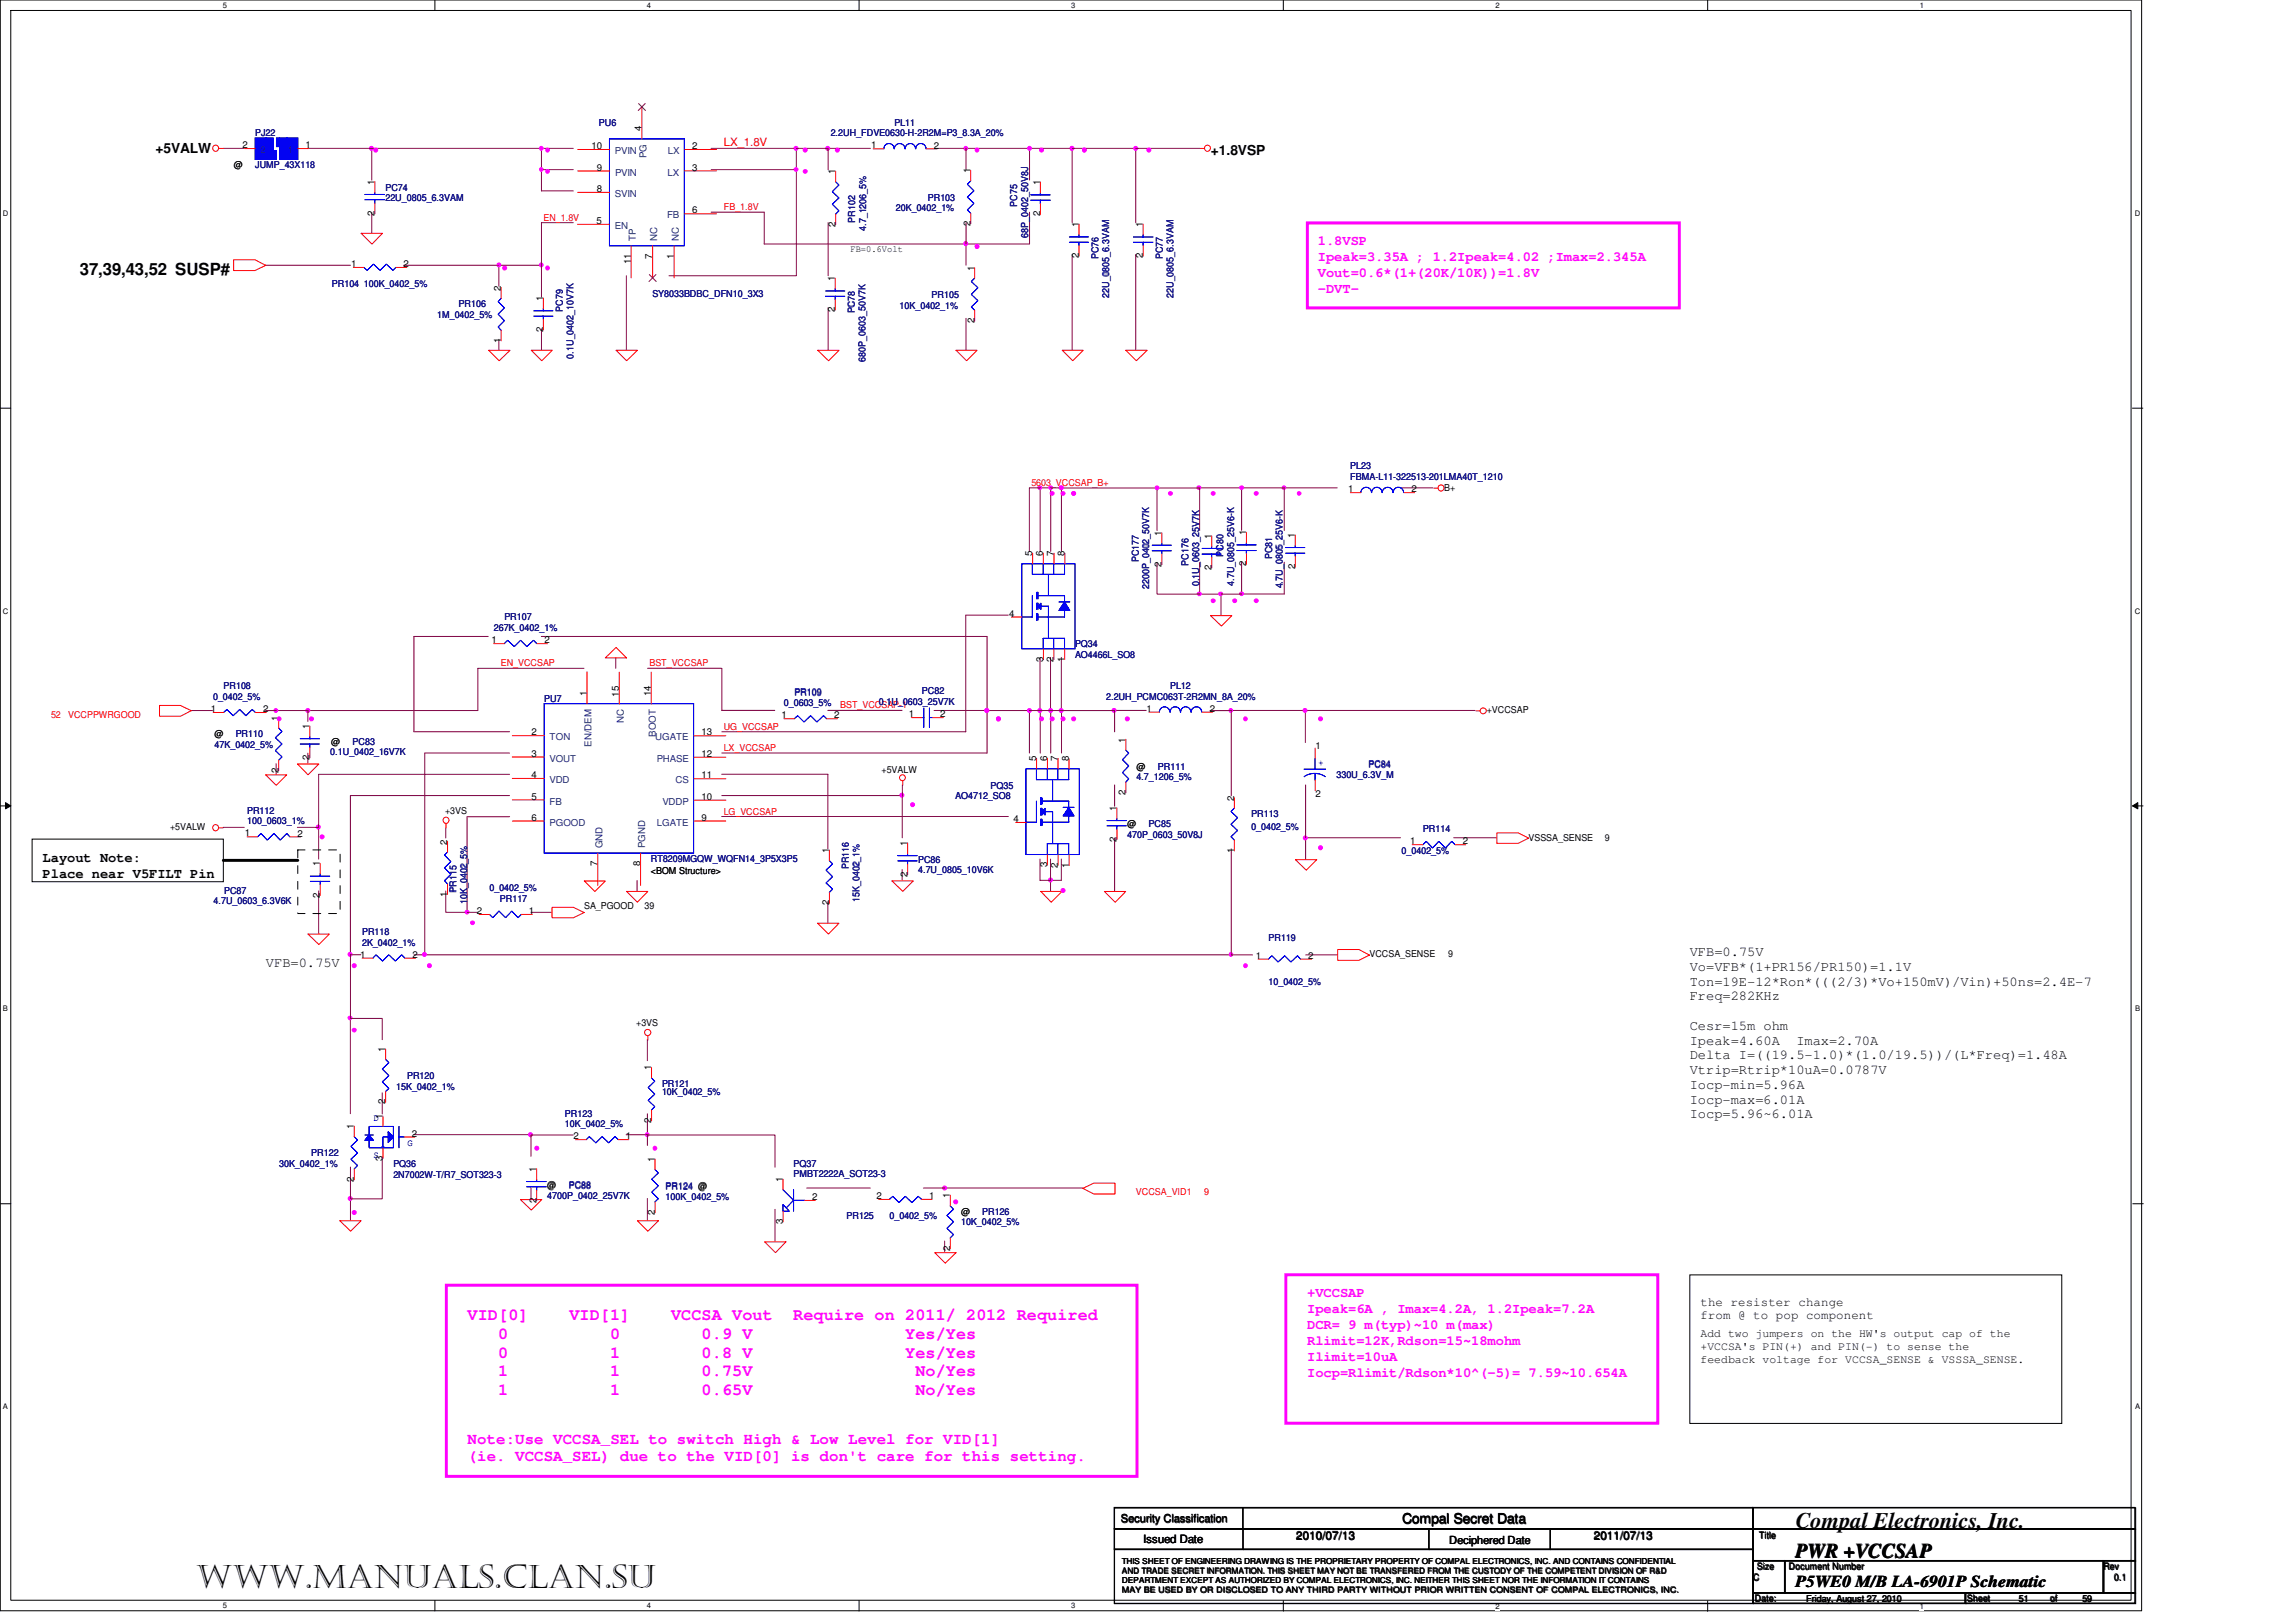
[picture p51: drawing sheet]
<svg xmlns="http://www.w3.org/2000/svg" width="297mm" height="210mm" viewBox="0 0 297 210" stroke-linecap="round" stroke-linejoin="round" font-family="sans-serif">
<defs><g id="words">
<text font-size="4.2" x="25.4" y="205.5">www.manuals.clan.su</text>
<text font-size="2.9" x="232.3" y="197.8">Compal Electronics, Inc.</text>
<text font-size="2.6" x="232.2" y="201.5">PWR +VCCSAP</text>
<g font-size="2.2">
<text x="10.3" y="35.5">37,39,43,52 SUSP#</text>
<text x="232.2" y="205.4">P5WE0 M/B LA-6901P Schematic</text>
</g>
<g font-size="2.2" fill="#f0f">
<text x="60.5" y="170.9">VID[0]</text>
<text x="64.4" y="173.3">0</text>
<text x="73.7" y="170.9">VID[1]</text>
<text x="78.9" y="173.3">0</text>
<text x="86.8" y="170.9">VCCSA Vout</text>
<text x="90.8" y="173.3">0.9 V</text>
<text x="102.6" y="170.9">Require on 2011/ 2012 Required</text>
<text x="117.1" y="173.3">Yes/Yes</text>
<text x="64.4" y="175.7">0</text>
<text x="64.4" y="178.1">1</text>
<text x="78.9" y="175.7">1</text>
<text x="78.9" y="178.1">1</text>
<text x="90.8" y="175.7">0.8 V</text>
<text x="90.8" y="178.1">0.75V</text>
<text x="117.1" y="175.7">Yes/Yes</text>
<text x="118.4" y="178.1">No/Yes</text>
<text x="64.4" y="180.5">1</text>
<text x="78.9" y="180.5">1</text>
<text x="90.8" y="180.5">0.65V</text>
<text x="118.4" y="180.5">No/Yes</text>
</g>
<g font-size="2" fill="#f0f">
<text x="60.5" y="186.8">Note:Use VCCSA_SEL to switch High &amp; Low Level for VID[1]</text>
<text x="60.5" y="189.1">(ie. VCCSA_SEL) due to the VID[0] is don't care for this setting.</text>
</g>
<g font-size="1.8">
<text x="20.1" y="19.8">+5VALW</text>
<text x="156.6" y="20.1">+1.8VSP</text>
<text x="5.5" y="111.5">Layout Note:</text>
<text x="5.5" y="113.6">Place near V5FILT Pin</text>
<text x="34.4" y="125.1">VFB=0.75V</text>
<text x="218.6" y="123.7">VFB=0.75V</text>
<text x="218.6" y="125.6">Vo=VFB*(1+PR156/PR150)=1.1V</text>
<text x="218.6" y="127.6">Ton=19E-12*Ron*(((2/3)*Vo+150mV)/Vin)+50ns=2.4E-7</text>
<text x="218.6" y="129.5">Freq=282KHz</text>
<text x="218.6" y="133.3">Cesr=15m ohm</text>
<text x="218.6" y="135.2">Ipeak=4.60A</text>
<text x="218.6" y="137.1">Delta I=((19.5-1.0)*(1.0/19.5))/(L*Freq)=1.48A</text>
<text x="232.4" y="135.2">Imax=2.70A</text>
<text x="218.6" y="139">Vtrip=Rtrip*10uA=0.0787V</text>
<text x="218.6" y="140.9">Iocp-min=5.96A</text>
<text x="218.6" y="142.8">Iocp-max=6.01A</text>
<text x="218.6" y="144.7">Iocp=5.96~6.01A</text>
<text x="181.4" y="197.1">Compal Secret Data</text>
</g>
<g font-size="1.8" fill="#f0f">
<text x="170.5" y="31.7">1.8VSP</text>
<text x="170.5" y="33.8">Ipeak=3.35A ; 1.2Ipeak=4.02 ;Imax=2.345A</text>
<text x="170.5" y="35.9">Vout=0.6*(1+(20K/10K))=1.8V</text>
<text x="170.5" y="38">-DVT-</text>
<text x="169.1" y="167.8">+VCCSAP</text>
<text x="169.1" y="169.9">Ipeak=6A , Imax=4.2A, 1.2Ipeak=7.2A</text>
<text x="169.1" y="172">DCR= 9 m(typ)~10 m(max)</text>
<text x="169.1" y="174.1">Rlimit=12K,Rdson=15~18mohm</text>
<text x="169.1" y="176.2">Ilimit=10uA</text>
<text x="169.1" y="178.2">Iocp=Rlimit/Rdson*10^(-5)= 7.59~10.654A</text>
</g>
<g font-size="1.6">
<text x="220" y="169">the resister change</text>
<text x="220" y="170.7">from @ to pop component</text>
</g>
<text font-size="1.5" fill="#f00" x="93.7" y="18.9">LX_1.8V</text>
<g font-size="1.5">
<text x="220" y="173.1">Add two jumpers on the HW's output cap of the</text>
<text x="220" y="174.7">+VCCSA's PIN(+) and PIN(-) to sense the</text>
<text x="220" y="176.4">feedback voltage for VCCSA_SENSE &amp; VSSSA_SENSE.</text>
<text x="147.9" y="199.6">Issued Date</text>
<text x="167.7" y="199.2">2010/07/13</text>
<text x="206.2" y="199.2">2011/07/13</text>
</g>
<g font-size="1.4">
<text x="145" y="197">Security Classification</text>
<text x="187.5" y="199.8">Deciphered Date</text>
</g>
<g font-size="1.2" fill="#000080">
<text x="33" y="17.6">PJ22</text>
<text x="77.5" y="16.4">PU6</text>
<text x="107.5" y="17.6">2.2UH_FDVE0630-H-2R2M=P3_8.3A_20%</text>
<text x="115.7" y="16.3">PL11</text>
<text x="33" y="21.8">JUMP_43X118</text>
<text x="49.9" y="24.7">PC74</text>
<text x="49.9" y="26.1">22U_0805_6.3VAM</text>
<text x="110.6" y="28.8" transform="rotate(-90 110.6 28.8)">PR102</text>
<text x="112" y="29.9" transform="rotate(-90 112 29.9)">4.7_1206_5%</text>
<text x="115.9" y="27.3">20K_0402_1%</text>
<text x="120" y="26">PR103</text>
<text x="131.6" y="26.8" transform="rotate(-90 131.6 26.8)">PC75</text>
<text x="133" y="30.8" transform="rotate(-90 133 30.8)">68P_0402_50V8J</text>
<text x="142.1" y="33.6" transform="rotate(-90 142.1 33.6)">PC76</text>
<text x="150.4" y="33.6" transform="rotate(-90 150.4 33.6)">PC77</text>
<text x="42.9" y="37.1">PR104 100K_0402_5%</text>
<text x="56.6" y="41.1">1M_0402_5%</text>
<text x="59.3" y="39.8">PR106</text>
<text x="72.8" y="40.4" transform="rotate(-90 72.8 40.4)">PC79</text>
<text x="84.4" y="38.5">SY8033BDBC_DFN10_3X3</text>
<text x="110.6" y="40.6" transform="rotate(-90 110.6 40.6)">PC78</text>
<text x="116.4" y="39.9">10K_0402_1%</text>
<text x="120.5" y="38.5">PR105</text>
<text x="143.5" y="38.6" transform="rotate(-90 143.5 38.6)">22U_0805_6.3VAM</text>
<text x="151.8" y="38.6" transform="rotate(-90 151.8 38.6)">22U_0805_6.3VAM</text>
<text x="74.2" y="46.4" transform="rotate(-90 74.2 46.4)">0.1U_0402_10V7K</text>
<text x="112" y="46.8" transform="rotate(-90 112 46.8)">680P_0603_50V7K</text>
<text x="174.7" y="60.8">PL23</text>
<text x="174.7" y="62.1">FBMA-L11-322513-201LMA40T_1210</text>
<text x="147.3" y="72.8" transform="rotate(-90 147.3 72.8)">PC177</text>
<text x="148.7" y="76.2" transform="rotate(-90 148.7 76.2)">2200P_0402_50V7K</text>
<text x="153.8" y="73.2" transform="rotate(-90 153.8 73.2)">PC176</text>
<text x="155.1" y="75.9" transform="rotate(-90 155.1 75.9)">0.1U_0603_25V7K</text>
<text x="158.3" y="72.1" transform="rotate(-90 158.3 72.1)">PC80</text>
<text x="159.7" y="75.8" transform="rotate(-90 159.7 75.8)">4.7U_0805_25V6-K</text>
<text x="164.6" y="72.4" transform="rotate(-90 164.6 72.4)">PC81</text>
<text x="165.9" y="76.2" transform="rotate(-90 165.9 76.2)">4.7U_0805_25V6-K</text>
<text x="63.9" y="81.7">267K_0402_1%</text>
<text x="65.2" y="80.2">PR107</text>
<text x="139.1" y="83.8">PQ34</text>
<text x="28.9" y="89.2">PR108</text>
<text x="119.3" y="89.9">PC82</text>
<text x="139.1" y="85.1">AO4466L_SO8</text>
<text x="151.4" y="89.2">PL12</text>
<text x="27.6" y="90.6">0_0402_5%</text>
<text x="30.5" y="95.4">PR110</text>
<text x="70.4" y="90.8">PU7</text>
<text x="101.4" y="91.4">0_0603_5%</text>
<text x="102.8" y="90">PR109</text>
<text x="113.7" y="91.3">0.1U_0603_25V7K</text>
<text x="143.1" y="90.6">2.2UH_PCMC063T-2R2MN_8A_20%</text>
<text x="27.8" y="96.7">47K_0402_5%</text>
<text x="42.7" y="97.7">0.1U_0402_16V7K</text>
<text x="45.6" y="96.5">PC83</text>
<text x="147" y="101">4.7_1206_5%</text>
<text x="149.8" y="99.6">PR111</text>
<text x="172.9" y="100.7">330U_6.3V_M</text>
<text x="177" y="99.3">PC84</text>
<text x="32" y="105.3">PR112</text>
<text x="32" y="106.7">100_0603_1%</text>
<text x="123.6" y="103.4">AO4712_SO8</text>
<text x="128.2" y="102">PQ35</text>
<text x="148.6" y="107">PC85</text>
<text x="161.9" y="105.7">PR113</text>
<text x="161.9" y="107.4">0_0402_5%</text>
<text x="184.1" y="107.7">PR114</text>
<text x="84.2" y="111.5">RT8209MGQW_WQFN14_3P5X3P5</text>
<text x="109.8" y="112.5" transform="rotate(-90 109.8 112.5)">PR116</text>
<text x="118.8" y="111.6">PC86</text>
<text x="118.8" y="113">4.7U_0805_10V6K</text>
<text x="145.8" y="108.4">470P_0603_50V8J</text>
<text x="181.3" y="110.5">0_0402_5%</text>
<text x="27.6" y="117">4.7U_0603_6.3V6K</text>
<text x="29" y="115.6">PC87</text>
<text x="59" y="115.5" transform="rotate(-90 59 115.5)">PR115</text>
<text x="60.4" y="117" transform="rotate(-90 60.4 117)">10K_0402_5%</text>
<text x="63.3" y="115.4">0_0402_5%</text>
<text x="64.7" y="116.7">PR117</text>
<text x="111.2" y="116.7" transform="rotate(-90 111.2 116.7)">15K_0402_1%</text>
<text x="46.9" y="121">PR118</text>
<text x="46.9" y="122.4">2K_0402_1%</text>
<text x="164.1" y="121.8">PR119</text>
<text x="164.1" y="127.4">10_0402_5%</text>
<text x="51.3" y="141">15K_0402_1%</text>
<text x="52.7" y="139.7">PR120</text>
<text x="85.6" y="140.6">PR121</text>
<text x="85.6" y="141.8">10K_0402_5%</text>
<text x="40.3" y="149.6">PR122</text>
<text x="73.1" y="144.5">PR123</text>
<text x="73.1" y="145.9">10K_0402_5%</text>
<text x="36.1" y="151">30K_0402_1%</text>
<text x="50.9" y="151">PQ36</text>
<text x="50.9" y="152.4">2N7002W-T/R7_SOT323-3</text>
<text x="70.8" y="155.2">4700P_0402_25V7K</text>
<text x="73.6" y="153.8">PC88</text>
<text x="86.1" y="153.9">PR124 @</text>
<text x="86.1" y="155.3">100K_0402_5%</text>
<text x="102.7" y="151">PQ37</text>
<text x="102.7" y="152.3">PMBT2222A_SOT23-3</text>
<text x="109.5" y="157.8">PR125</text>
<text x="115.1" y="157.8">0_0402_5%</text>
<text x="124.3" y="158.6">10K_0402_5%</text>
<text x="127.1" y="157.2">PR126</text>
</g>
<g font-size="1.2">
<text x="83" y="17" transform="rotate(-90 83 17)">4</text>
<text x="30.3" y="21.8">@</text>
<text x="31.4" y="19.2">2</text>
<text x="39.5" y="19.2">1</text>
<text x="48.5" y="23.9" transform="rotate(-90 48.5 23.9)">1</text>
<text x="76.5" y="19.3">10</text>
<text x="77.2" y="22.1">9</text>
<text x="89.5" y="22.1">3</text>
<text x="89.5" y="19.3">2</text>
<text x="108.1" y="22.5" transform="rotate(-90 108.1 22.5)">1</text>
<text x="112.7" y="19.2">1</text>
<text x="120.8" y="19.2">2</text>
<text x="125.5" y="22.4" transform="rotate(-90 125.5 22.4)">1</text>
<text x="134.6" y="24" transform="rotate(-90 134.6 24)">1</text>
<text x="48.5" y="27.9" transform="rotate(-90 48.5 27.9)">2</text>
<text x="77.2" y="29">5</text>
<text x="77.2" y="24.9">8</text>
<text x="89.5" y="27.6">6</text>
<text x="108.1" y="29.4" transform="rotate(-90 108.1 29.4)">2</text>
<text x="125.5" y="29.3" transform="rotate(-90 125.5 29.3)">2</text>
<text x="134.6" y="28" transform="rotate(-90 134.6 28)">2</text>
<text x="139.6" y="29.4" transform="rotate(-90 139.6 29.4)">1</text>
<text x="147.9" y="29.4" transform="rotate(-90 147.9 29.4)">1</text>
<text x="45.4" y="34.6">1</text>
<text x="52.2" y="34.6">2</text>
<text x="81.6" y="34.2" transform="rotate(-90 81.6 34.2)">11</text>
<text x="84.4" y="33.5" transform="rotate(-90 84.4 33.5)">7</text>
<text x="87.2" y="33.5" transform="rotate(-90 87.2 33.5)">1</text>
<text x="110" y="32.6">FB=0.6Volt</text>
<text x="126.1" y="35" transform="rotate(-90 126.1 35)">1</text>
<text x="139.6" y="33.4" transform="rotate(-90 139.6 33.4)">2</text>
<text x="147.9" y="33.4" transform="rotate(-90 147.9 33.4)">2</text>
<text x="64.8" y="37.6" transform="rotate(-90 64.8 37.6)">2</text>
<text x="70.3" y="39" transform="rotate(-90 70.3 39)">1</text>
<text x="108" y="36.4" transform="rotate(-90 108 36.4)">1</text>
<text x="108" y="40.4" transform="rotate(-90 108 40.4)">2</text>
<text x="126.1" y="41.8" transform="rotate(-90 126.1 41.8)">2</text>
<text x="64.8" y="44.4" transform="rotate(-90 64.8 44.4)">1</text>
<text x="70.3" y="43" transform="rotate(-90 70.3 43)">2</text>
<text x="174.4" y="63.7">1</text>
<text x="182.6" y="63.7">2</text>
<text x="186.9" y="63.5">B+</text>
<text x="134.9" y="72" transform="rotate(-90 134.9 72)">6</text>
<text x="150.3" y="69.3" transform="rotate(-90 150.3 69.3)">1</text>
<text x="156.7" y="69.7" transform="rotate(-90 156.7 69.7)">1</text>
<text x="161.2" y="69.3" transform="rotate(-90 161.2 69.3)">1</text>
<text x="167.5" y="69.6" transform="rotate(-90 167.5 69.6)">1</text>
<text x="133.6" y="72" transform="rotate(-90 133.6 72)">5</text>
<text x="136.3" y="72" transform="rotate(-90 136.3 72)">7</text>
<text x="137.7" y="72" transform="rotate(-90 137.7 72)">8</text>
<text x="150.3" y="73.3" transform="rotate(-90 150.3 73.3)">2</text>
<text x="156.7" y="73.8" transform="rotate(-90 156.7 73.8)">2</text>
<text x="161.2" y="73.3" transform="rotate(-90 161.2 73.3)">2</text>
<text x="167.5" y="73.6" transform="rotate(-90 167.5 73.6)">2</text>
<text x="63.6" y="83.3">1</text>
<text x="70.4" y="83.3">2</text>
<text x="130.5" y="79.8">4</text>
<text x="134.9" y="85.6" transform="rotate(-90 134.9 85.6)">3</text>
<text x="136.3" y="85.6" transform="rotate(-90 136.3 85.6)">2</text>
<text x="137.7" y="85.6" transform="rotate(-90 137.7 85.6)">1</text>
<text x="27.3" y="92.2">1</text>
<text x="27.8" y="95.4">@</text>
<text x="34" y="92.2">2</text>
<text x="36" y="93.2" transform="rotate(-90 36 93.2)">1</text>
<text x="40" y="94.3" transform="rotate(-90 40 94.3)">1</text>
<text x="68.8" y="95.2">2</text>
<text x="75.9" y="90.1" transform="rotate(-90 75.9 90.1)">1</text>
<text x="80.1" y="90.1" transform="rotate(-90 80.1 90.1)">15</text>
<text x="84.2" y="90.1" transform="rotate(-90 84.2 90.1)">14</text>
<text x="90.7" y="95.2">13</text>
<text x="101.1" y="93">1</text>
<text x="107.9" y="93">2</text>
<text x="117.6" y="92.8">1</text>
<text x="121.6" y="92.8">2</text>
<text x="148.3" y="92.1">1</text>
<text x="156.5" y="92.1">2</text>
<text x="192.3" y="92.3">+VCCSAP</text>
<text x="36" y="100.1" transform="rotate(-90 36 100.1)">2</text>
<text x="40" y="98.4" transform="rotate(-90 40 98.4)">2</text>
<text x="42.9" y="96.5">@</text>
<text x="68.7" y="97.9">3</text>
<text x="68.7" y="100.7">4</text>
<text x="90.7" y="98">12</text>
<text x="90.8" y="100.7">11</text>
<text x="114" y="100">+5VALW</text>
<text x="134.1" y="98.5" transform="rotate(-90 134.1 98.5)">5</text>
<text x="135.5" y="98.5" transform="rotate(-90 135.5 98.5)">6</text>
<text x="136.8" y="98.5" transform="rotate(-90 136.8 98.5)">7</text>
<text x="138.3" y="98.5" transform="rotate(-90 138.3 98.5)">8</text>
<text x="145.6" y="96.1" transform="rotate(-90 145.6 96.1)">1</text>
<text x="147" y="99.6">@</text>
<text x="170.2" y="96.9">1</text>
<text x="22" y="107.4">+5VALW</text>
<text x="57.6" y="105.3">+3VS</text>
<text x="68.8" y="103.5">5</text>
<text x="68.8" y="106.2">6</text>
<text x="90.7" y="106.2">9</text>
<text x="90.8" y="103.5">10</text>
<text x="131.1" y="106.4">4</text>
<text x="144.5" y="104.9" transform="rotate(-90 144.5 104.9)">1</text>
<text x="145.6" y="102.9" transform="rotate(-90 145.6 102.9)">2</text>
<text x="145.8" y="107">@</text>
<text x="159.7" y="103.6" transform="rotate(-90 159.7 103.6)">2</text>
<text x="170.2" y="103.1">2</text>
<text x="31.7" y="108.2">1</text>
<text x="38.5" y="108.3">2</text>
<text x="41.4" y="112.1" transform="rotate(-90 41.4 112.1)">1</text>
<text x="57.9" y="109.3" transform="rotate(-90 57.9 109.3)">2</text>
<text x="77.3" y="112.1" transform="rotate(-90 77.3 112.1)">7</text>
<text x="82.8" y="112.1" transform="rotate(-90 82.8 112.1)">8</text>
<text x="84.2" y="113.2">&lt;BOM Structure&gt;</text>
<text x="107.3" y="110.4" transform="rotate(-90 107.3 110.4)">1</text>
<text x="117.4" y="109.5" transform="rotate(-90 117.4 109.5)">1</text>
<text x="117.4" y="113.5" transform="rotate(-90 117.4 113.5)">2</text>
<text x="135.5" y="112.3" transform="rotate(-90 135.5 112.3)">3</text>
<text x="136.9" y="112.3" transform="rotate(-90 136.9 112.3)">2</text>
<text x="138.3" y="112.3" transform="rotate(-90 138.3 112.3)">1</text>
<text x="144.5" y="109" transform="rotate(-90 144.5 109)">2</text>
<text x="159.6" y="110.4" transform="rotate(-90 159.6 110.4)">1</text>
<text x="182.4" y="109.3">1</text>
<text x="189.2" y="109.3">2</text>
<text x="197.8" y="108.8">VSSSA_SENSE</text>
<text x="207.6" y="108.8">9</text>
<text x="41.4" y="116.2" transform="rotate(-90 41.4 116.2)">2</text>
<text x="57.9" y="116.1" transform="rotate(-90 57.9 116.1)">1</text>
<text x="61.7" y="118.3">2</text>
<text x="68.4" y="118.3">1</text>
<text x="75.6" y="117.6">SA_PGOOD</text>
<text x="83.4" y="117.6">39</text>
<text x="107.3" y="117.2" transform="rotate(-90 107.3 117.2)">2</text>
<text x="46.6" y="124">1</text>
<text x="53.4" y="124">2</text>
<text x="162.5" y="124.1">1</text>
<text x="169.2" y="124.1">2</text>
<text x="177.2" y="123.9">VCCSA_SENSE</text>
<text x="187.3" y="123.9">9</text>
<text x="49.8" y="136.1" transform="rotate(-90 49.8 136.1)">1</text>
<text x="82.3" y="132.7">+3VS</text>
<text x="49.8" y="142.9" transform="rotate(-90 49.8 142.9)">2</text>
<text x="84.2" y="138.5" transform="rotate(-90 84.2 138.5)">1</text>
<text x="45.8" y="146.1" transform="rotate(-90 45.8 146.1)">1</text>
<text x="49.5" y="144.8" transform="rotate(-90 49.5 144.8)">1</text>
<text x="53.3" y="147.1">2</text>
<text x="74.2" y="147.4">2</text>
<text x="81" y="147.4">1</text>
<text x="84.3" y="145.3" transform="rotate(-90 84.3 145.3)">2</text>
<text x="45.8" y="152.9" transform="rotate(-90 45.8 152.9)">2</text>
<text x="49.5" y="150.2" transform="rotate(-90 49.5 150.2)">3</text>
<text x="69.4" y="151.7" transform="rotate(-90 69.4 151.7)">1</text>
<text x="69.4" y="155.7" transform="rotate(-90 69.4 155.7)">2</text>
<text x="70.8" y="153.8">@</text>
<text x="84.7" y="150.4" transform="rotate(-90 84.7 150.4)">1</text>
<text x="101.3" y="153" transform="rotate(-90 101.3 153)">1</text>
<text x="105.1" y="155.3">2</text>
<text x="113.4" y="155.2">2</text>
<text x="120.2" y="155.2">1</text>
<text x="122.9" y="155.1" transform="rotate(-90 122.9 155.1)">1</text>
<text x="84.7" y="157.2" transform="rotate(-90 84.7 157.2)">2</text>
<text x="101.3" y="158.4" transform="rotate(-90 101.3 158.4)">3</text>
<text x="122.9" y="161.9" transform="rotate(-90 122.9 161.9)">2</text>
<text x="124.3" y="157.2">@</text>
<text x="227.3" y="203.1">Size</text>
<text x="227.5" y="199.1">Title</text>
<text x="231.4" y="203.1">Document Number</text>
<text x="272.1" y="203.1">Rev</text>
<text x="226.8" y="204.5">C</text>
<text x="227" y="207.2">Date:</text>
<text x="233.6" y="207.3">Friday, August 27, 2010</text>
<text x="254.5" y="207.2">Sheet</text>
<text x="261.1" y="207.3">51</text>
<text x="265.2" y="207.2">of</text>
<text x="269.4" y="207.3">59</text>
<text x="273.5" y="204.5">0.1</text>
</g>
<g font-size="1.2" fill="#004080">
<text x="33.7" y="19.8">2</text>
<text x="37.2" y="19.8">1</text>
<text x="79.6" y="19.9">PVIN</text>
<text x="79.6" y="22.7">PVIN</text>
<text x="83.6" y="20.5" transform="rotate(-90 83.6 20.5)">PG</text>
<text x="86.4" y="22.7">LX</text>
<text x="86.4" y="19.9">LX</text>
<text x="79.5" y="29.6">EN</text>
<text x="79.5" y="25.5">SVIN</text>
<text x="86.3" y="28.3">FB</text>
<text x="82.2" y="31.1" transform="rotate(-90 82.2 31.1)">TP</text>
<text x="85" y="31.1" transform="rotate(-90 85 31.1)">NC</text>
<text x="87.8" y="31.1" transform="rotate(-90 87.8 31.1)">NC</text>
<text x="71.1" y="95.8">TON</text>
<text x="80.7" y="93.6" transform="rotate(-90 80.7 93.6)">NC</text>
<text x="84.8" y="95.8">UGATE</text>
<text x="84.8" y="95.4" transform="rotate(-90 84.8 95.4)">BOOT</text>
<text x="71.1" y="98.6">VOUT</text>
<text x="71.1" y="101.3">VDD</text>
<text x="76.5" y="96.7" transform="rotate(-90 76.5 96.7)">EN/DEM</text>
<text x="85" y="98.6">PHASE</text>
<text x="87.4" y="101.4">CS</text>
<text x="71.1" y="104.1">FB</text>
<text x="71.1" y="106.8">PGOOD</text>
<text x="85" y="106.8">LGATE</text>
<text x="85.7" y="104.1">VDDP</text>
<text x="77.9" y="109.8" transform="rotate(-90 77.9 109.8)">GND</text>
<text x="83.5" y="109.8" transform="rotate(-90 83.5 109.8)">PGND</text>
</g>
<g font-size="1.2" fill="#f00">
<text x="70.3" y="28.6">EN_1.8V</text>
<text x="93.7" y="27.2">FB_1.8V</text>
<text x="133.4" y="62.9">5603_VCCSAP_B+</text>
<text x="64.8" y="86.2">EN_VCCSAP</text>
<text x="84" y="86.2">BST_VCCSAP</text>
<text x="6.6" y="92.9">52</text>
<text x="8.8" y="92.9">VCCPPWRGOOD</text>
<text x="93.6" y="94.4">UG_VCCSAP</text>
<text x="108.7" y="91.7">BST_VCCSAP-1</text>
<text x="93.6" y="97.2">LX_VCCSAP</text>
<text x="93.6" y="105.4">LG_VCCSAP</text>
<text x="147" y="154.7">VCCSA_VID1</text>
<text x="155.8" y="154.7">9</text>
</g>
<g font-size="1.2" fill="#00f">
<text x="170.5" y="99.1">+</text>
<text x="48.3" y="145">D</text>
<text x="48.3" y="149.8">S</text>
<text x="52.7" y="148.3">G</text>
</g>
<g font-size="1.1">
<text x="145.1" y="202.4">THIS SHEET OF ENGINEERING DRAWING IS THE PROPRIETARY PROPERTY OF COMPAL ELECTRONICS, INC. AND CONTAINS CONFIDENTIAL</text>
<text x="145.1" y="203.6">AND TRADE SECRET INFORMATION. THIS SHEET MAY NOT BE TRANSFERED FROM THE CUSTODY OF THE COMPETENT DIVISION OF R&amp;D</text>
<text x="145.1" y="204.8">DEPARTMENT EXCEPT AS AUTHORIZED BY COMPAL ELECTRONICS, INC. NEITHER THIS SHEET NOR THE INFORMATION IT CONTAINS</text>
<text x="145.1" y="206.1">MAY BE USED BY OR DISCLOSED TO ANY THIRD PARTY WITHOUT PRIOR WRITTEN CONSENT OF COMPAL ELECTRONICS, INC.</text>
</g>
<g font-size="1">
<text x="28.8" y="1">5</text>
<text x="83.7" y="1">4</text>
<text x="138.6" y="1">3</text>
<text x="193.5" y="1">2</text>
<text x="248.4" y="1">1</text>
<text x=".4" y="28">D</text>
<text x="276.2" y="28">D</text>
<text x=".4" y="79.4">C</text>
<text x="276.2" y="79.4">C</text>
<text x=".4" y="130.9">B</text>
<text x="276.2" y="130.9">B</text>
<text x=".4" y="182.4">A</text>
<text x="276.2" y="182.4">A</text>
<text x="28.8" y="208.1">5</text>
<text x="83.7" y="208.1">4</text>
<text x="138.6" y="208.2">3</text>
<text x="193.5" y="208.2">2</text>
<text x="248.4" y="208.2">1</text>
</g>
</g></defs>
<path d="M1.4 1.4h274.3v205.7h-274.3zM277.1 0h-277.1v208.4M277.1 0v208.4h-277" fill="none" stroke="#000" stroke-width=".13"/>
<g fill="#fff">
<path d="M28.8 .1h.6v1.1h-.6z"/>
<path d="M28.8 207.2h.6v1.1h-.6z"/>
</g>
<path d="M56.3 0v1.4M56.3 207.1v1.4" fill="none" stroke="#000" stroke-width=".13"/>
<g fill="#fff">
<path d="M83.7 .1h.5v1.1h-.5z"/>
<path d="M83.7 207.2h.5v1.1h-.5z"/>
</g>
<path d="M111.1 0v1.4M111.1 207.1v1.4" fill="none" stroke="#000" stroke-width=".13"/>
<g fill="#fff">
<path d="M138.6 .1h.5v1.1h-.5z"/>
<path d="M138.6 207.3h.5v1.1h-.5z"/>
</g>
<path d="M166 0v1.4M166 207.1v1.4" fill="none" stroke="#000" stroke-width=".13"/>
<g fill="#fff">
<path d="M193.5 .1h.5v1.1h-.5z"/>
<path d="M193.5 207.3h.5v1.1h-.5z"/>
</g>
<path d="M220.9 0v1.4M220.9 207.2v1.3" fill="none" stroke="#000" stroke-width=".13"/>
<g fill="#fff">
<path d="M248.4 .1h.5v1.1h-.5z"/>
<path d="M248.4 207.3h.5v1.1h-.5z"/>
<path d="M.4 27.1h.7v1.1h-.7z"/>
<path d="M276.2 27.1h.7v1.1h-.7z"/>
<path d="M.4 78.5h.7v1.1h-.7z"/>
<path d="M276.2 78.5h.7v1.1h-.7z"/>
</g>
<path d="M0 52.8h1.4M275.9 52.8h1.3" fill="none" stroke="#000" stroke-width=".13"/>
<g fill="#fff">
<path d="M.4 130h.6v1.1h-.6z"/>
<path d="M276.2 130h.7v1.1h-.7z"/>
</g>
<path d="M0 104.3h1.4M.7 103.9l.7 .4-.7 .4zM275.9 104.3h1.4M275.9 104.3l.7-.4v.8z" fill="none" stroke="#000" stroke-width=".13"/>
<path d="M.7 103.9l.7 .4-.7 .4zM275.9 104.3l.7-.4v.8z" fill="#000"/>
<g fill="#fff">
<path d="M.4 181.5h.6v1.1h-.6z"/>
<path d="M276.3 181.5h.6v1.1h-.6z"/>
</g>
<path d="M0 155.8h1.4M275.9 155.8h1.4" fill="none" stroke="#000" stroke-width=".13"/>
<path d="M168.9 108.4h12.3M188.1 108.4h5.5M45.3 131.8v12.3M83.8 134.5v2.8M83.8 155.1v2.8" fill="none" stroke="#800040" stroke-width=".13"/>
<circle cx="45.3" cy="131.7" r=".25" fill="#f0f"/>
<circle cx="45.3" cy="131.7" r=".25" fill="none" stroke="#f0f" stroke-width=".13"/>
<path d="M53.5 146.8h15.2" fill="none" stroke="#800040" stroke-width=".13"/>
<circle cx="68.6" cy="146.8" r=".26" fill="#f0f"/>
<circle cx="68.6" cy="146.8" r=".26" fill="none" stroke="#f0f" stroke-width=".13"/>
<path d="M93.4 91.9h6.8M107.1 91.9h9.6M144.2 91.9h4.1M116.7 112.5v1.4" fill="none" stroke="#800040" stroke-width=".13"/>
<circle cx="144.1" cy="91.9" r=".26" fill="#f0f"/>
<circle cx="144.1" cy="91.9" r=".26" fill="none" stroke="#f0f" stroke-width=".13"/>
<path d="M134.6 111.2v2.7M137.3 111.2v2.7h-1.4v1.4" fill="none" stroke="#800040" stroke-width=".13"/>
<circle cx="135.9" cy="113.9" r=".26" fill="#f0f"/>
<circle cx="135.9" cy="113.9" r=".26" fill="none" stroke="#f0f" stroke-width=".13"/>
<path d="M134.6 85.1v6.8M135.9 85.1v6.8M83.8 144.1v2.7" fill="none" stroke="#800040" stroke-width=".13"/>
<path d="M83.6 146.7l.1-.1 .2 .1v.3l-.2 .1-.1-.1z" fill-rule="evenodd" fill="#f0f"/>
<path d="M83.6 146.7l.1-.1 .2 .1v.3l-.2 .1-.1-.1z" fill="none" stroke="#f0f" stroke-width=".13"/>
<path d="M130.4 79.6h-5.5v15.1M137.3 85.1v6.8M159.3 91.9h9.6M93.4 105.7h37M93.4 100.2h13.7v9.6M107.1 116.7v2.7M135.9 111.2v2.7h-1.3M81 146.8h2.8v1.4" fill="none" stroke="#800040" stroke-width=".13"/>
<path d="M159.1 91.7h.1l.2 .1v.3l-.2 .1-.1-.1z" fill-rule="evenodd" fill="#f0f"/>
<path d="M159.1 91.7h.1l.2 .1v.3l-.2 .1-.1-.1z" fill="none" stroke="#f0f" stroke-width=".13"/>
<path d="M190.8 91.9h-21.9v4.2M45.3 103h20.6" fill="none" stroke="#800040" stroke-width=".13"/>
<circle cx="168.8" cy="91.9" r=".26" fill="#f0f"/>
<circle cx="168.8" cy="91.9" r=".26" fill="none" stroke="#f0f" stroke-width=".13"/>
<path d="M45.3 103v20.5" fill="none" stroke="#800040" stroke-width=".13"/>
<circle cx="45.3" cy="123.5" r=".26" fill="#f0f"/>
<circle cx="45.3" cy="123.5" r=".26" fill="none" stroke="#f0f" stroke-width=".13"/>
<path d="M54.9 97.4h11M63.2 82.4h-9.6v12.3M93.4 103h23.3" fill="none" stroke="#800040" stroke-width=".13"/>
<circle cx="116.7" cy="102.9" r=".26" fill="#f0f"/>
<circle cx="116.7" cy="102.9" r=".26" fill="none" stroke="#f0f" stroke-width=".13"/>
<path d="M53.5 94.7h12.4M70 82.4h57.7v15.1l-34.3-.1M41.2 100.2h24.7M45.3 123.6h1.4" fill="none" stroke="#800040" stroke-width=".13"/>
<circle cx="127.7" cy="91.9" r=".26" fill="#f0f"/>
<circle cx="127.7" cy="91.9" r=".26" fill="none" stroke="#f0f" stroke-width=".13"/>
<path d="M120.8 91.9h6.9M41.2 107.1v4.1" fill="none" stroke="#800040" stroke-width=".13"/>
<circle cx="41.2" cy="107" r=".26" fill="#f0f"/>
<circle cx="41.2" cy="107" r=".26" fill="none" stroke="#f0f" stroke-width=".13"/>
<path d="M137.3 63.1v8.3M28.9 107.1h2.7M41.2 115.3v5.5M41.2 100.2v6.9h-2.7M116.7 103v5.4" fill="none" stroke="#800040" stroke-width=".13"/>
<circle cx="137.3" cy="63.1" r=".25" fill="#f0f"/>
<circle cx="137.3" cy="63.1" r=".25" fill="none" stroke="#f0f" stroke-width=".13"/>
<path d="M155.2 63.1h5.4" fill="none" stroke="#800040" stroke-width=".13"/>
<circle cx="155.1" cy="63.1" r=".25" fill="#f0f"/>
<circle cx="155.1" cy="63.1" r=".25" fill="none" stroke="#f0f" stroke-width=".13"/>
<path d="M160.6 63.1v5.5M160.6 72.8v4.1M166.1 63.1h6.9M181.2 63.1h4.2M93.4 94.7h31.5" fill="none" stroke="#800040" stroke-width=".13"/>
<path d="M165.9 62.9h.4v.2v.2h-.2h-.2z" fill-rule="evenodd" fill="#f0f"/>
<path d="M165.9 62.9h.4v.2v.2h-.2h-.2z" fill="none" stroke="#f0f" stroke-width=".13"/>
<path d="M135.9 63.1h-1.3v8.3" fill="none" stroke="#800040" stroke-width=".13"/>
<circle cx="134.5" cy="63.1" r=".25" fill="#f0f"/>
<circle cx="134.5" cy="63.1" r=".25" fill="none" stroke="#f0f" stroke-width=".13"/>
<path d="M133.2 63.1v8.3M135.9 63.1v8.3M55 97.5v26.1" fill="none" stroke="#800040" stroke-width=".13"/>
<circle cx="135.9" cy="63.1" r=".25" fill="#f0f"/>
<circle cx="135.9" cy="63.1" r=".25" fill="none" stroke="#f0f" stroke-width=".13"/>
<path d="M135.9 63.1h1.4M166.1 63.1v5.5M166.1 72.8v4.1h-5.5" fill="none" stroke="#800040" stroke-width=".13"/>
<circle cx="160.6" cy="76.8" r=".25" fill="#f0f"/>
<circle cx="160.6" cy="76.8" r=".25" fill="none" stroke="#f0f" stroke-width=".13"/>
<path d="M39.8 92h22" fill="none" stroke="#800040" stroke-width=".13"/>
<circle cx="39.8" cy="92" r=".26" fill="#f0f"/>
<circle cx="39.8" cy="92" r=".26" fill="none" stroke="#f0f" stroke-width=".13"/>
<path d="M160.6 63.1h5.5M24.7 92h2.8M39.8 92v1.3M39.8 97.5v1.3" fill="none" stroke="#800040" stroke-width=".13"/>
<circle cx="160.6" cy="63.1" r=".25" fill="#f0f"/>
<circle cx="160.6" cy="63.1" r=".25" fill="none" stroke="#f0f" stroke-width=".13"/>
<path d="M127.7 92h5.5" fill="none" stroke="#800040" stroke-width=".13"/>
<circle cx="127.7" cy="92" r=".26" fill="#f0f"/>
<circle cx="127.7" cy="92" r=".26" fill="none" stroke="#f0f" stroke-width=".13"/>
<path d="M133.2 92v5.5" fill="none" stroke="#800040" stroke-width=".13"/>
<circle cx="133.2" cy="92" r=".26" fill="#f0f"/>
<circle cx="133.2" cy="92" r=".26" fill="none" stroke="#f0f" stroke-width=".13"/>
<path d="M135.9 92v5.5" fill="none" stroke="#800040" stroke-width=".13"/>
<circle cx="135.9" cy="92" r=".26" fill="#f0f"/>
<circle cx="135.9" cy="92" r=".26" fill="none" stroke="#f0f" stroke-width=".13"/>
<path d="M134.6 92v5.5" fill="none" stroke="#800040" stroke-width=".13"/>
<circle cx="134.5" cy="92" r=".26" fill="#f0f"/>
<circle cx="134.5" cy="92" r=".26" fill="none" stroke="#f0f" stroke-width=".13"/>
<path d="M137.3 92v5.5" fill="none" stroke="#800040" stroke-width=".13"/>
<circle cx="137.3" cy="92" r=".26" fill="#f0f"/>
<circle cx="137.3" cy="92" r=".26" fill="none" stroke="#f0f" stroke-width=".13"/>
<path d="M133.2 63.1h1.4M35.7 92h4.1M133.2 92h4.1M53.6 123.6h1.4" fill="none" stroke="#800040" stroke-width=".13"/>
<path d="M35.5 91.8l.2-.1 .2 .1-.1 .3-.1 .1-.2-.1z" fill-rule="evenodd" fill="#f0f"/>
<path d="M35.5 91.8l.2-.1 .2 .1-.1 .3-.1 .1-.2-.1z" fill="none" stroke="#f0f" stroke-width=".13"/>
<path d="M55 123.6h104.3" fill="none" stroke="#800040" stroke-width=".13"/>
<path d="M159.1 123.3h.1l.3 .1-.1 .3-.2 .1-.1-.1z" fill-rule="evenodd" fill="#f0f"/>
<path d="M159.1 123.3h.1l.3 .1-.1 .3-.2 .1-.1-.1z" fill="none" stroke="#f0f" stroke-width=".13"/>
<circle cx="54.9" cy="123.5" r=".26" fill="#f0f"/>
<circle cx="54.9" cy="123.5" r=".26" fill="none" stroke="#f0f" stroke-width=".13"/>
<path d="M34.4 92h1.3M35.7 98.8v1.4M75.6 86.5h-13.8v5.5M79.7 85.1v1.4M83.8 86.5h9.6v5.5M137.3 92h6.9v2.7M116.7 101.6v1.4M144.2 101.6v2.7M144.2 108.4v6.9M45.3 155.1v2.8" fill="none" stroke="#800040" stroke-width=".13"/>
<circle cx="45.3" cy="155.1" r=".26" fill="#f0f"/>
<circle cx="45.3" cy="155.1" r=".26" fill="none" stroke="#f0f" stroke-width=".13"/>
<path d="M168.9 108.4v2.8" fill="none" stroke="#800040" stroke-width=".13"/>
<circle cx="168.9" cy="108.4" r=".26" fill="#f0f"/>
<circle cx="168.9" cy="108.4" r=".26" fill="none" stroke="#f0f" stroke-width=".13"/>
<path d="M156.5 92h2.8v11M57.7 107.1v1.3M65.9 105.7h-5.5v12.4h-2.7v-2.8M68.7 118.1h2.7M82.4 114v1.3M159.3 109.8v13.8h2.7M168.9 101.6v6.8M45.3 123.6v8.2h4.2v2.7M168.9 123.6h4.1M49.5 141.4v2.8M49.5 149.6v5.5h-4.2v-4.1" fill="none" stroke="#800040" stroke-width=".13"/>
<circle cx="60.4" cy="118" r=".25" fill="#f0f"/>
<circle cx="60.4" cy="118" r=".25" fill="none" stroke="#f0f" stroke-width=".13"/>
<path d="M60.4 118.1h1.4M68.7 153.7v1.4M104.4 153.7h8.2M122.2 153.7h17.9M122.2 160.6v1.4" fill="none" stroke="#800040" stroke-width=".13"/>
<circle cx="122.2" cy="153.7" r=".26" fill="#f0f"/>
<circle cx="122.2" cy="153.7" r=".26" fill="none" stroke="#f0f" stroke-width=".13"/>
<path d="M48.1 19.2v4.1M48.1 27.5v2.7M70 24.7h4.2M92 27.5h6.9v4.1M74.2 146.9h-5.5v2.7M83.8 146.9h16.5v4.1M100.3 156.5v4.1M119.5 153.7h2.7" fill="none" stroke="#800040" stroke-width=".13"/>
<circle cx="48.1" cy="19.2" r=".26" fill="#f0f"/>
<circle cx="48.1" cy="19.2" r=".26" fill="none" stroke="#f0f" stroke-width=".13"/>
<path d="M39.8 19.2h30.2M120.9 19.2h4.1M98.9 31.6h26.1v2.7" fill="none" stroke="#800040" stroke-width=".13"/>
<path d="M124.8 31.3h.1l.2 .1v.3l-.2 .1-.1-.1z" fill-rule="evenodd" fill="#f0f"/>
<path d="M124.8 31.3h.1l.2 .1v.3l-.2 .1-.1-.1z" fill="none" stroke="#f0f" stroke-width=".13"/>
<path d="M125 19.2h8.2v4.1" fill="none" stroke="#800040" stroke-width=".13"/>
<path d="M124.8 19l.1-.1 .2 .2v.3l-.2 .1-.1-.1z" fill-rule="evenodd" fill="#f0f"/>
<path d="M124.8 19l.1-.1 .2 .2v.3l-.2 .1-.1-.1z" fill="none" stroke="#f0f" stroke-width=".13"/>
<path d="M133.2 27.5v4.1h-8.2" fill="none" stroke="#800040" stroke-width=".13"/>
<path d="M124.8 31.3h.1l.2 .1v.3l-.2 .1-.1-.1z" fill-rule="evenodd" fill="#f0f"/>
<path d="M124.8 31.3h.1l.2 .1v.3l-.2 .1-.1-.1z" fill="none" stroke="#f0f" stroke-width=".13"/>
<path d="M133.2 19.2h5.5" fill="none" stroke="#800040" stroke-width=".13"/>
<path d="M138.5 19l.2-.1 .2 .2-.1 .3-.1 .1-.2-.1z" fill-rule="evenodd" fill="#f0f"/>
<path d="M138.5 19l.2-.1 .2 .2-.1 .3-.1 .1-.2-.1z" fill="none" stroke="#f0f" stroke-width=".13"/>
<circle cx="133.2" cy="19.2" r=".26" fill="#f0f"/>
<circle cx="133.2" cy="19.2" r=".26" fill="none" stroke="#f0f" stroke-width=".13"/>
<path d="M70 19.2v2.8M70 22h4.2M70 22v2.7" fill="none" stroke="#800040" stroke-width=".13"/>
<path d="M69.9 21.8h.3l.1 .1-.1 .2-.2 .1-.1-.1z" fill-rule="evenodd" fill="#f0f"/>
<path d="M69.9 21.8h.3l.1 .1-.1 .2-.2 .1-.1-.1z" fill="none" stroke="#f0f" stroke-width=".13"/>
<path d="M92 19.2h11v2.8h-11" fill="none" stroke="#800040" stroke-width=".13"/>
<circle cx="103" cy="19.2" r=".26" fill="#f0f"/>
<circle cx="103" cy="19.2" r=".26" fill="none" stroke="#f0f" stroke-width=".13"/>
<path d="M107.1 19.2h5.5" fill="none" stroke="#800040" stroke-width=".13"/>
<circle cx="107.1" cy="19.2" r=".26" fill="#f0f"/>
<circle cx="107.1" cy="19.2" r=".26" fill="none" stroke="#f0f" stroke-width=".13"/>
<path d="M125 19.2v2.8M138.7 19.2v9.6M138.7 32.9v12.4M125 41.2v4.1" fill="none" stroke="#800040" stroke-width=".13"/>
<path d="M138.5 19l.2-.1 .2 .2-.1 .3-.1 .1-.2-.1z" fill-rule="evenodd" fill="#f0f"/>
<path d="M138.5 19l.2-.1 .2 .2-.1 .3-.1 .1-.2-.1z" fill="none" stroke="#f0f" stroke-width=".13"/>
<path d="M138.7 19.2h8.2v9.6M146.9 32.9v12.4" fill="none" stroke="#800040" stroke-width=".13"/>
<circle cx="146.9" cy="19.2" r=".26" fill="#f0f"/>
<circle cx="146.9" cy="19.2" r=".26" fill="none" stroke="#f0f" stroke-width=".13"/>
<path d="M64.5 34.3h5.6" fill="none" stroke="#800040" stroke-width=".13"/>
<path d="M69.9 34.1l.1-.1 .2 .1v.4h-.2h-.1z" fill-rule="evenodd" fill="#f0f"/>
<path d="M69.9 34.1l.1-.1 .2 .1v.4h-.2h-.1z" fill="none" stroke="#f0f" stroke-width=".13"/>
<path d="M70.1 19.2h4.1M34.4 34.3h10.9M74.2 28.8h-4.1v9.6M70.1 42.6v2.7" fill="none" stroke="#800040" stroke-width=".13"/>
<path d="M69.9 19l.1-.1 .2 .2v.3l-.2 .1-.1-.1z" fill-rule="evenodd" fill="#f0f"/>
<path d="M69.9 19l.1-.1 .2 .2v.3l-.2 .1-.1-.1z" fill="none" stroke="#f0f" stroke-width=".13"/>
<path d="M28.9 19.2h2.7M103 19.2h4.1v2.8M64.5 34.3v2.7M81 35.7v9.6M107.1 39.8v5.5M107.1 28.8v6.9M125 28.8v2.8" fill="none" stroke="#800040" stroke-width=".13"/>
<circle cx="64.5" cy="34.3" r=".26" fill="#f0f"/>
<circle cx="64.5" cy="34.3" r=".26" fill="none" stroke="#f0f" stroke-width=".13"/>
<path d="M146.9 19.2h8.3M52.2 34.3h12.3M103 22v13.7h-16.5M64.5 43.9v1.4" fill="none" stroke="#800040" stroke-width=".13"/>
<circle cx="103" cy="21.9" r=".25" fill="#f0f"/>
<circle cx="103" cy="21.9" r=".25" fill="none" stroke="#f0f" stroke-width=".13"/>
<path d="M155.2 72.8v4.1h2.8" fill="none" stroke="#800040" stroke-width=".13"/>
<circle cx="155.2" cy="76.8" r=".25" fill="#f0f"/>
<circle cx="155.2" cy="76.8" r=".25" fill="none" stroke="#f0f" stroke-width=".13"/>
<path d="M137.4 63.2h12.3v5.5M149.7 72.8v4.1h5.5" fill="none" stroke="#800040" stroke-width=".13"/>
<circle cx="137.3" cy="63.1" r=".25" fill="#f0f"/>
<circle cx="137.3" cy="63.1" r=".25" fill="none" stroke="#f0f" stroke-width=".13"/>
<path d="M149.7 63.2h5.5v5.5" fill="none" stroke="#800040" stroke-width=".13"/>
<circle cx="149.7" cy="63.1" r=".25" fill="#f0f"/>
<circle cx="149.7" cy="63.1" r=".25" fill="none" stroke="#f0f" stroke-width=".13"/>
<path d="M158 76.9v2.7" fill="none" stroke="#800040" stroke-width=".13"/>
<circle cx="157.9" cy="76.8" r=".25" fill="#f0f"/>
<circle cx="157.9" cy="76.8" r=".25" fill="none" stroke="#f0f" stroke-width=".13"/>
<path d="M158 76.9h2.7" fill="none" stroke="#800040" stroke-width=".13"/>
<g fill="none" stroke="#f00" stroke-width=".13">
<path d="M28.3 19.2h.6M155.3 19.2h.5M30.2 33.6h2.8l1.4 .7-1.4 .7h-2.8zM46.7 30.2h2.8l-1.4 1.4zM63.2 45.3h2.8l-1.4 1.4zM68.7 45.3h2.7l-1.3 1.4zM79.7 45.3h2.8l-1.4 1.4zM105.8 45.3h2.8l-1.4 1.4zM123.7 45.3h2.7l-1.4 1.4zM137.4 45.3h2.7l-1.3 1.4zM145.7 45.3h2.7l-1.4 1.4zM156.6 79.7h2.8l-1.4 1.3z"/>
<path d="M185.5 63.2h.5M20.6 91.3h2.7l1.4 .7-1.4 .7h-2.7zM38.5 98.9h2.7l-1.3 1.4zM78.3 85.1l1.4-1.3 1.4 1.3zM190.9 92h.6M28.3 107.1h.6M34.4 100.3h2.7l-1.4 1.3zM57.7 106.6v.5M71.4 117.4h2.8l1.4 .7-1.4 .7h-2.8zM75.6 114h2.7l-1.4 1.4zM81.1 115.4h2.7l-1.3 1.4zM105.8 119.5h2.7l-1.3 1.4z"/>
<path d="M115.4 114h2.8l-1.4 1.4zM116.8 101.1v.5M134.6 115.4h2.8l-1.4 1.4zM142.9 115.4h2.7l-1.3 1.4zM167.6 111.3h2.8l-1.4 1.3zM193.7 107.8h2.7l1.4 .7-1.4 .6h-2.7zM39.9 120.9h2.7l-1.3 1.3zM83.8 134.1v.5M173.1 122.9h2.7l1.4 .7-1.4 .7h-2.7zM44 158h2.7l-1.3 1.3zM67.3 155.2h2.8l-1.4 1.4zM82.5 158h2.7l-1.4 1.3z"/>
<path d="M140.1 153.8l1.4-.7h2.7v1.4h-2.7zM98.9 160.7h2.8l-1.4 1.4zM120.9 162.1h2.8l-1.4 1.4z"/>
<circle cx="27.9" cy="19.2" r=".39"/>
<circle cx="156.2" cy="19.2" r=".39"/>
<circle cx="186.4" cy="63.1" r=".39"/>
<circle cx="191.9" cy="92" r=".39"/>
<circle cx="27.9" cy="107.1" r=".39"/>
<circle cx="57.7" cy="106.1" r=".39"/>
<circle cx="116.8" cy="100.6" r=".38"/>
<circle cx="83.8" cy="133.6" r=".41"/>
</g>
<g fill="none" stroke="#000" stroke-width=".13">
<path d="M4.2 108.6h24.7v5.5h-24.7zM218.6 165h48.1v19.2h-48.1zM144.1 195.1h82.6v2.7h-82.6zM144.1 197.8h82.6v2.7h-82.6zM144.2 195.1h82.6v2.8h-82.6zM144.2 197.9h82.6v2.6h-82.6zM160.8 195.1v5.4M160.8 195.1v2.8M160.8 197.9v2.7M184.8 197.9v2.6M184.9 197.9v2.6M184.9 197.9v2.7"/>
<path d="M200.5 197.9v2.6M200.6 197.9v2.6M200.6 197.9v2.7M226.7 195.1h49.5v2.7h-49.5zM226.7 197.8h49.5v4.1h-49.5zM226.8 195.1h49.4v2.8h-49.4zM226.8 197.9h49.4v4.1h-49.4zM226.8 195.1h49.5v2.8h-49.5zM226.8 197.9h49.5v4.1h-49.5zM144.2 200.5h82.6v7h-82.6zM226.7 201.9h4.2v4.2h-4.2zM226.7 206.1h27.5v1.4h-27.5z"/>
<path d="M226.8 202h4.1v4.1h-4.1zM226.8 206.1h27.5v1.4h-27.5zM226.8 202h4.1v4.2h-4.1zM226.8 206.2h27.5v1.3h-27.5zM230.9 201.9h41.2v4.2h-41.2zM230.9 202h41.2v4.1h-41.2zM230.9 202h41.3v4.2h-41.3zM254.2 206.1h22v1.4h-22zM254.3 206.1h21.9v1.4h-21.9zM254.3 206.2h22v1.3h-22zM272.1 201.9h4.1v4.2h-4.1zM272.1 202h4.1v4.1h-4.1z"/>
<path d="M272.2 202h4.1v4.2h-4.1z"/>
</g>
<path d="M169.1 28.9h48.2v10.9h-48.2zM57.7 166.3h89.4v24.8h-89.4zM166.4 165h48.1v19.2h-48.1z" fill="none" stroke="#f0f" stroke-width=".38"/>
<path d="M28.9 111.3h9.6" fill="none" stroke="#000" stroke-width=".38"/>
<path d="M38.5 110h5.5v8.2h-5.5z" fill="none" stroke="#000" stroke-width=".13" stroke-dasharray="1 1 1 1 1 1 1 1"/>
<path d="M37.1 17.9h1.4v2.7h-1.4z" fill-rule="evenodd" fill="#00f"/>
<path d="M37.1 17.9h1.4v2.7h-1.4z" fill="none" stroke="#00f" stroke-width=".13"/>
<path d="M36.2 17.9h.9v2.7h-.9z" fill-rule="evenodd" fill="#00f"/>
<path d="M36.2 17.9h.9v2.7h-.9z" fill="none" stroke="#00f" stroke-width=".13"/>
<path d="M35.8 17.9h.4v1.1h-.4z" fill-rule="evenodd" fill="#00f"/>
<path d="M35.8 17.9h.4v1.1h-.4z" fill="none" stroke="#00f" stroke-width=".13"/>
<path d="M35.3 19.5h.5v1.1h-.5z" fill-rule="evenodd" fill="#00f"/>
<path d="M35.3 19.5h.5v1.1h-.5z" fill="none" stroke="#00f" stroke-width=".13"/>
<path d="M34.4 17.9h.9v2.7h-.9z" fill-rule="evenodd" fill="#00f"/>
<path d="M34.4 17.9h.9v2.7h-.9z" fill="none" stroke="#00f" stroke-width=".13"/>
<path d="M33 17.9h1.4v2.7h-1.4z" fill-rule="evenodd" fill="#00f"/>
<path d="M33 17.9h1.4v2.7h-1.4z" fill="none" stroke="#00f" stroke-width=".13"/>
<path d="M37.1 17.9h1.4v2.7h-1.4z" fill-rule="evenodd" fill="#00f"/>
<path d="M37.1 17.9h1.4v2.7h-1.4z" fill="none" stroke="#00f" stroke-width=".13"/>
<path d="M36.2 17.9h.9v2.7h-.9z" fill-rule="evenodd" fill="#00f"/>
<path d="M36.2 17.9h.9v2.7h-.9z" fill="none" stroke="#00f" stroke-width=".13"/>
<path d="M35.8 17.9h.4v1.1h-.4z" fill-rule="evenodd" fill="#00f"/>
<path d="M35.8 17.9h.4v1.1h-.4z" fill="none" stroke="#00f" stroke-width=".13"/>
<path d="M35.3 19.5h.5v1.1h-.5z" fill-rule="evenodd" fill="#00f"/>
<path d="M35.3 19.5h.5v1.1h-.5z" fill="none" stroke="#00f" stroke-width=".13"/>
<path d="M34.4 17.9h.9v2.7h-.9z" fill-rule="evenodd" fill="#00f"/>
<path d="M34.4 17.9h.9v2.7h-.9z" fill="none" stroke="#00f" stroke-width=".13"/>
<path d="M33 17.9h1.4v2.7h-1.4z" fill-rule="evenodd" fill="#00f"/>
<path d="M33 17.9h1.4v2.7h-1.4zM107.3 111.4l.4 .4-.8 .8 .8 .8-.8 .9 .8 .8-.4 .4 .4-.4-.8-.8 .8-.8-.8-.9 .8-.8-.4-.4" fill="none" stroke="#00f" stroke-width=".13"/>
<path d="M31.7 19.2h1.3M38.5 19.2h1.4M107.3 110v1.4M107.3 115.5v1.4" fill="none" stroke="#f00" stroke-width=".13"/>
<path d="M50.2 146.5l.7 .6-.7 .8z" fill="#00f"/>
<path d="M50.2 146.5l.7 .6-.7 .8z" fill="none" stroke="#00f" stroke-width=".13"/>
<path d="M47.8 146.9l.5 .7h-1.1z" fill="#00f"/>
<path d="M47.2 146.9h1.1M47.8 147.6v.9h1.7h-.1v-.1h.3v.1M47.8 146.9l.5 .7h-1.1zM47.8 146.9v-1.1h3.1v2.7h-1.4v-1.4h.7M51.6 147.1h.7M51.6 145.8v2.7" fill="none" stroke="#00f" stroke-width=".13"/>
<path d="M50.2 146.5l.7 .6-.7 .8z" fill="#00f"/>
<path d="M50.2 146.5l.7 .6-.7 .8z" fill="none" stroke="#00f" stroke-width=".13"/>
<path d="M47.8 146.9l.5 .7h-1.1z" fill="#00f"/>
<g fill="none" stroke="#00f" stroke-width=".13">
<path d="M133.6 77.1v2.7h-1.4M133.6 73v1.3h4.1v-1.3M134.1 77.5v-.8h.2v.8M134.1 78.9v-.8h.2v.8M134.3 77.1h3.4v.8M134.7 78.4h.9M135 73v1.3M135.6 74.3v2.8M135.6 79.8v2.8M136.3 73v1.3M137 77.9h1.4M137.7 79v.8"/>
<path d="M28.9 92.2l.5-.4 .8 .8 .8-.8 .8 .8 .8-.8 .5 .4-.5-.4-.8 .8-.8-.8-.8 .8-.8-.8-.5 .4M134.1 80.3v-.9h.2v.9M135 82.6v1.4M136.3 82.6v1.4M137.7 82.6v1.4M151.3 92.2a.68 .68 0 0 0-.6-.7 .68 .68 0 0 0-.7 .7 .68 .68 0 0 1 .7-.7 .68 .68 0 0 1 .6 .7M152.1 91.5a.66 .66 0 0 1 .6 .7M152.1 91.5h-.1a.63 .63 0 0 0-.6 .7M154.1 92.2a.66 .66 0 0 0-.7-.7 .66 .66 0 0 0-.7 .7 .66 .66 0 0 1 .7-.7 .66 .66 0 0 1 .7 .7M154.3 91.7l.5-.2a.68 .68 0 0 0-.7 .7zM154.8 91.5a.66 .66 0 0 1 .7 .7M63.3 118.3l.4 .5 .9-.9 .8 .9 .8-.9 .8 .9 .4-.5"/>
<path d="M143.2 106.9h2.5M143.2 106.2h2.5M144.5 105.9v.3M144.5 106.9v.4M159.7 104.6l-.4 .4 .8 .8-.8 .9 .8 .8-.8 .8 .4 .4M47.2 146.9h1.1M47.8 146.9v-1.1h3.1v2.7h-1.4v-1.4h.7M47.8 146.9l.5 .7h-1.1zM47.8 147.6v.9h1.7h-.1v-.1h.3v.1M51.6 145.8v2.7M51.6 147.1h.7"/>
</g>
<g fill="none" stroke="#f00" stroke-width=".13">
<path d="M27.6 92.2h1.3M33.1 92.2h1.4M148.6 92.2h1.4M155.5 92.2h1.4M62 118.3h1.3M67.4 118.3h1.5M144.5 104.5v1.4M144.5 107.3v1.4M159.7 108.7v1.4M159.7 103.2v1.4M49.5 144.4v1.4M49.5 148.6v1.3"/>
<path d="M52.3 147.1h1.4"/>
</g>
<path d="M137.7 77.9l.7 1.1h-1.4z" fill="#00f"/>
<path d="M134.3 79.8h3.4M137.7 77.9l.7 1.1h-1.4z" fill="none" stroke="#00f" stroke-width=".13"/>
<path d="M134.3 78.4l.4-.3v.8z" fill="#00f"/>
<g fill="none" stroke="#00f" stroke-width=".13">
<path d="M132.2 73h6.9v11h-6.9zM133.6 77.1v2.7h-1.4M133.6 73v1.3h4.1v-1.3M134.1 77.5v-.8h.2v.8M134.1 78.9v-.8h.2v.8M134.3 78.4l.4-.3v.8zM134.3 77.1h3.4v.8M134.7 78.4h.9v4.2M135 73v1.3M135.6 74.3v2.8M136.3 73v1.3M137 77.9h1.4"/>
<path d="M137.7 79v.8M134.1 80.3v-.9h.2v.9M135 84v-1.4h2.7v1.4M136.3 82.6v1.4"/>
</g>
<path d="M137.7 77.9l.7 1.1h-1.4z" fill="#00f"/>
<path d="M134.3 79.8h3.4M137.7 77.9l.7 1.1h-1.4z" fill="none" stroke="#00f" stroke-width=".13"/>
<path d="M134.3 78.4l.4-.3v.8z" fill="#00f"/>
<g fill="none" stroke="#00f" stroke-width=".13">
<path d="M114.4 19.3a.66 .66 0 0 1 .6-.7 .66 .66 0 0 1 .7 .7M115.7 19.3a.68 .68 0 0 1 .7-.7 .68 .68 0 0 1 .7 .7M117.1 19.3a.66 .66 0 0 1 .7-.7 .66 .66 0 0 1 .6 .7M118.5 19.3a.66 .66 0 0 1 .6-.7 .66 .66 0 0 1 .7 .7M64.8 38.6l-.4 .4 .9 .8-.9 .9 .9 .8-.9 .8 .4 .4M70.3 39.9v.3M125.6 23.4l-.5 .4 .9 .9-.9 .8 .9 .8-.9 .9 .5 .4M125.6 23.4l-.4 .4 .8 .9-.8 .8 .8 .8-.8 .9 .4 .4M138.3 31.3h2.5h-2.4M138.3 30.7h2.5h-2.4M139.6 30.4v.3M139.6 31.3v.5"/>
<path d="M146.6 31.4h2.6M146.6 30.7h2.6M147.9 30.4v.3M147.9 31.4v.4M70.3 40.9v.4M71.5 40.9h-2.4h2.4M71.5 40.2h-2.4h2.4M132.2 73h6.9v11h-6.9zM134.3 78.4l.4-.3v.8zM135.6 78.4v1.4M149.1 71.3h2.4M149.1 70.6h2.4"/>
<path d="M150.3 70.6v-.3v.3M150.3 71.3v.4M160 71.2h2.5M160 70.5h2.5M161.2 70.3v.2v-.2M161.2 71.2v.4M38.8 96.3h2.5M38.8 95.6h2.5M40.1 95.3v.3M40.1 96.3v.4M70.4 91.1h19.3v19.3h-19.3zM135 82.6h2.7"/>
<path d="M40.1 114.1h2.6M40.1 113.4h2.6M41.4 113.4v-.3v.3M41.4 114.1v.4M57.9 110.3l-.4 .3 .8 .9-.8 .8 .8 .9-.8 .8 .4 .4M116.1 110.7h2.5M116.1 110.7h2.6M117.4 110.7v-.2v.2M117.4 111.4v.4M118.6 111.4h-2.5h2.6M48.3 124l.3-.4 .9 .8 .8-.8 .8 .8 .9-.8 .4 .4M84.3 139.5l.4 .4-.8 .8 .8 .9-.8 .8 .8 .8-.4 .4"/>
<path d="M164.1 124.1l.4-.4 .8 .8 .9-.8 .8 .8 .9-.8 .3 .4M75.9 147.5l.3-.4 .9 .8 .8-.8 .9 .8 .8-.8 .4 .4M122.9 156.1l.5 .4-.9 .8 .9 .8-.9 .9 .9 .8-.5 .4"/>
</g>
<g fill="none" stroke="#f00" stroke-width=".13">
<path d="M113 19.3h1.4M119.9 19.3h1.4M64.8 37.2v1.4M70.3 38.6v1.3M125.6 22.1v1.3M125.6 27.6v1.4M139.6 29v1.4M139.6 31.8v1.3M147.9 29v1.4M147.9 31.8v1.3M64.8 42.7v1.4M70.3 41.3v1.4"/>
<path d="M130.8 79.9h1.4M133.6 71.6v1.4M135 71.6v1.4M136.4 71.6v1.4M137.8 71.6v1.4M150.3 68.9v1.4M150.3 71.7v1.4M161.3 68.9v1.4M161.3 71.6v1.4M40.1 93.9v1.4M40.1 96.7v1.4M66.3 98h4.1"/>
<path d="M66.3 95.2h4.1M75.9 86.9v4.2M80.1 87v4.1M84.2 87v4.1M89.8 95.2h4.1M89.8 98h4.1M135 84v1.3M136.3 84v1.3M137.7 84v1.3M41.4 111.7v1.4M41.4 114.5v1.4M57.9 114.4v1.4"/>
<path d="M57.9 108.9v1.4M66.3 100.7h4.1M66.3 103.5h4.1M66.3 106.2h4.1M77.3 110.4v4.2M82.9 110.4v4.2M89.8 106.3h4.1M89.8 100.8h4.1M89.8 103.6h4.1M117.4 109.1v1.4M117.4 111.8v1.4M46.9 124h1.4"/>
<path d="M52.4 124h1.3M84.3 138.1v1.4M162.8 124.1h1.3M168.3 124.1h1.4M74.5 147.5h1.4M80 147.5h1.4M84.3 143.7v1.4M122.9 154.7v1.4M122.9 160.2v1.4"/>
</g>
<path d="M138.3 104.5l.6 1.1h-1.4z" fill="#00f"/>
<path d="M138.3 104.5l.6 1.1h-1.4z" fill="none" stroke="#00f" stroke-width=".13"/>
<path d="M135.2 104.6v.9l-.4-.5z" fill="#00f"/>
<g fill="none" stroke="#00f" stroke-width=".13">
<path d="M132.7 99.5h6.9v11.1h-6.9zM134.1 99.5v1.4h4.2v-1.4M135.5 99.5v1.4M136.9 99.5v1.4M134.1 103.7v2.7h-1.4M134.6 106h.2v.8h-.2zM134.6 104.6h.2v.9h-.2zM134.6 103.2h.2v.9h-.2zM134.8 103.7h3.5v.8M135.2 104.6v.9l-.4-.5zM135.2 105h1v4.2M136.2 100.9v2.8"/>
<path d="M136.9 109.2h-1.4v1.4M136.9 109.2v1.4M136.9 109.2h1.4v1.4M137.5 104.5h1.4M138.3 105.6v.8h-3.5"/>
</g>
<path d="M138.3 104.5l.7 1.1h-1.5z" fill="#00f"/>
<path d="M138.3 104.5l.7 1.1h-1.5z" fill="none" stroke="#00f" stroke-width=".13"/>
<path d="M135.2 104.6v.9l-.4-.5z" fill="#00f"/>
<g fill="none" stroke="#00f" stroke-width=".13">
<path d="M78.8 18h9.7v13.8h-9.7zM47.1 34.6l.4 .4 .8-.8 .9 .8 .8-.8 .8 .8 .4-.4-.4 .4-.8-.8-.8 .8-.9-.8-.8 .8-.4-.4M47.2 25.9h2.5M47.2 25.2h2.5M48.5 24.9v.3M48.5 25.9v.4M106.8 38.3h2.5h-2.5M106.8 37.7h2.5h-2.5M108 37.4v.3M108 38.3v.5M108.1 23.5l.4 .4-.8 .9 .8 .8-.8 .8 .8 .9-.4 .4M126.1 36l-.4 .4 .8 .8-.8 .9 .8 .8-.8 .8 .4 .4"/>
<path d="M133.3 25.9h2.6M133.3 25.2h2.6M134.6 25v.2M134.6 25.9v.4M155.5 71.7h2.5M155.5 71h2.5M156.8 70.7v.3v-.3M156.8 71.7v.4M166.3 71.6h2.5h-2.5M166.3 70.9h2.5h-2.5M167.6 70.6v.3M167.6 71.6v.4"/>
<path d="M176.8 63.1a.67 .67 0 0 0-.7 .6M176.8 63.1a.65 .65 0 0 1 .6 .6M176.8 63.1a.67 .67 0 0 0-.7 .7M177.6 63.3l.6-.2a.65 .65 0 0 0-.7 .6zM178.2 63.1a.64 .64 0 0 1 .6 .6 .65 .65 0 0 0-.6-.6zM178.8 63.7a.68 .68 0 0 1 .7-.6 .68 .68 0 0 1 .7 .6 .68 .68 0 0 0-.7-.6 .68 .68 0 0 0-.7 .7M180.4 63.3l.5-.2a.65 .65 0 0 0-.7 .6zM180.9 63.1a.64 .64 0 0 1 .7 .6 .65 .65 0 0 0-.7-.6zM36.1 94.2l.4 .5-.9 .8 .9 .8-.9 .8 .9 .8-.4 .5M65.2 83.3l.5-.4 .8 .8 .8-.8 .9 .8 .8-.8 .4 .4M102.8 93l.4-.4 .8 .8 .9-.8 .8 .8 .8-.8 .4 .4M119.3 92.9h.2"/>
<path d="M119.5 91.6v2.5M120.2 92.9h.4M120.2 91.6v2.5M132.7 99.5h6.9v11.1h-6.9zM135.5 99.5v1.4M136.9 99.5v1.4M138.3 99.5v1.4h-4.2v-1.4M145.6 97.1l.4 .4-.8 .8 .8 .8-.8 .9 .8 .8-.4 .4M168.7 99.5h2.8M170.1 99.5v-1.3v1.3M33.3 108.3l.5-.4 .8 .8 .8-.8 .8 .8 .9-.8 .4 .4M134.1 103.7v2.7h-1.4"/>
<path d="M134.6 106h.2v.8h-.2zM134.6 104.6h.2v.9h-.2zM134.6 103.2h.2v.9h-.2zM134.8 103.7h3.5v.8M135.2 105h1v4.2M135.2 104.6v.9l-.4-.5zM136.2 100.9v2.8M136.9 109.2v1.4M136.9 109.2h1.4v1.4M136.9 109.2h-1.4v1.4M137.5 104.5h1.5M138.3 105.6v.8h-3.5"/>
<path d="M168.7 100.5a2.4 2.4 0 0 1 2.7 0 2.39 2.39 0 0 0-2.7 0M170.1 100.1v.8M184.1 109.3l.4-.4 .8 .8 .8-.8 .9 .8 .8-.8 .4 .4M49.9 137.1l.4 .4-.8 .8 .8 .9-.8 .8 .8 .9-.4 .3M45.8 147.1l.5 .4-.9 .8 .9 .9-.9 .8 .9 .8-.5 .5M68.1 153.6h2.6M68.1 152.9h2.6M69.4 152.6v.3M69.4 153.6v.4M69.4 152.7v.2M84.7 151.4l.5 .4-.9 .8 .9 .9-.9 .8 .9 .8-.5 .4M101.3 154l1.4 1.3-1 1-.4-.4v.8h.8l-.4-.4"/>
<path d="M102.7 154v2.7M102.7 155.3h1.4M115.1 155.2l.4-.4 .8 .8 .8-.8 .9 .8 .8-.8 .4 .4"/>
</g>
<g fill="none" stroke="#f00" stroke-width=".13">
<path d="M74.7 19.3h4.2M83 13.8v4.2M88.6 19.3h4.1M45.7 34.6h1.4M48.5 23.5v1.4M48.5 26.3v1.4M51.2 34.6h1.4M74.7 29h4.2M74.7 24.9h4.2M74.7 22.1h4.2M81.6 31.8v4.2M84.4 31.8v4.2"/>
<path d="M87.2 31.8v4.2M88.6 22.1h4.1M88.6 27.7h4.1M108.1 36v1.4M108.1 38.8v1.3M108.1 22.2v1.3M108.1 27.7v1.4M126.1 34.6v1.4M134.6 23.6v1.4M134.6 26.3v1.5M126.1 40.2v1.4M156.8 69.4v1.3"/>
<path d="M156.8 72.1v1.4M167.6 69.2v1.4M167.6 72v1.4M174.7 63.8h1.4M181.6 63.8h1.4M36.1 92.8v1.4M36.1 98.4v1.4M63.9 83.3h1.4M69.5 83.3h1.3M101.4 93h1.4M106.9 93h1.5M117.9 92.9h1.4"/>
<path d="M120.6 92.9h1.5M134.1 98.1v1.4M135.5 98.1v1.4M136.9 98.1v1.4M138.3 98.1v1.4M145.7 95.7v1.4M170.1 96.8v1.4M32 108.3h1.3M37.5 108.3h1.4M131.4 106.4h1.4M135.5 110.6v1.4M136.9 110.6v1.4"/>
<path d="M138.3 110.6v1.4M145.7 101.2v1.4M170.2 101v1.3M182.7 109.3h1.4M188.3 109.3h1.3M49.9 135.7v1.4M45.8 145.7v1.4M45.8 151.3v1.4M49.9 141.3v1.4M69.4 151.2v1.5M69.4 154v1.4M84.7 150v1.4"/>
<path d="M84.8 155.5v1.4M101.3 152.6v1.4M101.3 156.8v1.3M104.1 155.3h1.4M113.7 155.2h1.4M119.2 155.2h1.4"/>
</g>
<path d="M82.6 13.4l.9 .9M83.5 13.4l-.9 .9M84 35.5l.9 .9M84.9 35.5l-.9 .9" fill="none" stroke="#804000" stroke-width=".13"/>
<circle cx="45.8" cy="133.3" r=".26" fill="#f0f"/>
<circle cx="45.8" cy="133.3" r=".26" fill="none" stroke="#f0f" stroke-width=".13"/>
<circle cx="69.4" cy="148.6" r=".26" fill="#f0f"/>
<circle cx="69.4" cy="148.6" r=".26" fill="none" stroke="#f0f" stroke-width=".13"/>
<circle cx="145.8" cy="93" r=".26" fill="#f0f"/>
<circle cx="145.8" cy="93" r=".26" fill="none" stroke="#f0f" stroke-width=".13"/>
<circle cx="137.5" cy="115.2" r=".26" fill="#f0f"/>
<circle cx="137.5" cy="115.2" r=".26" fill="none" stroke="#f0f" stroke-width=".13"/>
<path d="M84.6 148.4l.1-.1 .2 .2v.3l-.2 .1-.1-.1z" fill-rule="evenodd" fill="#f0f"/>
<path d="M84.6 148.4l.1-.1 .2 .2v.3l-.2 .1-.1-.1z" fill="none" stroke="#f0f" stroke-width=".13"/>
<path d="M161 92.8h.1l.2 .1v.3l-.2 .1-.1-.1z" fill-rule="evenodd" fill="#f0f"/>
<path d="M161 92.8h.1l.2 .1v.3l-.2 .1-.1-.1z" fill="none" stroke="#f0f" stroke-width=".13"/>
<circle cx="170.8" cy="93" r=".26" fill="#f0f"/>
<circle cx="170.8" cy="93" r=".26" fill="none" stroke="#f0f" stroke-width=".13"/>
<circle cx="45.8" cy="125" r=".26" fill="#f0f"/>
<circle cx="45.8" cy="125" r=".26" fill="none" stroke="#f0f" stroke-width=".13"/>
<circle cx="118.1" cy="104.1" r=".26" fill="#f0f"/>
<circle cx="118.1" cy="104.1" r=".26" fill="none" stroke="#f0f" stroke-width=".13"/>
<circle cx="129.2" cy="93" r=".26" fill="#f0f"/>
<circle cx="129.2" cy="93" r=".26" fill="none" stroke="#f0f" stroke-width=".13"/>
<circle cx="41.7" cy="108.3" r=".26" fill="#f0f"/>
<circle cx="41.7" cy="108.3" r=".26" fill="none" stroke="#f0f" stroke-width=".13"/>
<circle cx="138.9" cy="63.8" r=".26" fill="#f0f"/>
<circle cx="138.9" cy="63.8" r=".26" fill="none" stroke="#f0f" stroke-width=".13"/>
<circle cx="157" cy="63.8" r=".26" fill="#f0f"/>
<circle cx="157" cy="63.8" r=".26" fill="none" stroke="#f0f" stroke-width=".13"/>
<path d="M167.9 63.7h.3l.1 .1-.1 .2-.1 .1-.2-.1z" fill-rule="evenodd" fill="#f0f"/>
<path d="M167.9 63.7h.3l.1 .1-.1 .2-.1 .1-.2-.1z" fill="none" stroke="#f0f" stroke-width=".13"/>
<circle cx="136.1" cy="63.8" r=".26" fill="#f0f"/>
<circle cx="136.1" cy="63.8" r=".26" fill="none" stroke="#f0f" stroke-width=".13"/>
<circle cx="137.5" cy="63.8" r=".26" fill="#f0f"/>
<circle cx="137.5" cy="63.8" r=".26" fill="none" stroke="#f0f" stroke-width=".13"/>
<circle cx="162.5" cy="77.7" r=".26" fill="#f0f"/>
<circle cx="162.5" cy="77.7" r=".26" fill="none" stroke="#f0f" stroke-width=".13"/>
<circle cx="40.3" cy="93" r=".26" fill="#f0f"/>
<circle cx="40.3" cy="93" r=".26" fill="none" stroke="#f0f" stroke-width=".13"/>
<circle cx="162.5" cy="63.8" r=".26" fill="#f0f"/>
<circle cx="162.5" cy="63.8" r=".26" fill="none" stroke="#f0f" stroke-width=".13"/>
<circle cx="129.2" cy="93" r=".26" fill="#f0f"/>
<circle cx="129.2" cy="93" r=".26" fill="none" stroke="#f0f" stroke-width=".13"/>
<circle cx="134.7" cy="93" r=".26" fill="#f0f"/>
<circle cx="134.7" cy="93" r=".26" fill="none" stroke="#f0f" stroke-width=".13"/>
<circle cx="137.5" cy="93" r=".26" fill="#f0f"/>
<circle cx="137.5" cy="93" r=".26" fill="none" stroke="#f0f" stroke-width=".13"/>
<circle cx="136.1" cy="93" r=".26" fill="#f0f"/>
<circle cx="136.1" cy="93" r=".26" fill="none" stroke="#f0f" stroke-width=".13"/>
<circle cx="138.9" cy="93" r=".26" fill="#f0f"/>
<circle cx="138.9" cy="93" r=".26" fill="none" stroke="#f0f" stroke-width=".13"/>
<path d="M35.9 92.8h.2l.2 .1v.3l-.2 .1-.2-.1z" fill-rule="evenodd" fill="#f0f"/>
<path d="M35.9 92.8h.2l.2 .1v.3l-.2 .1-.2-.1z" fill="none" stroke="#f0f" stroke-width=".13"/>
<path d="M161 124.8l.1-.1 .2 .1v.3l-.2 .1-.1-.1z" fill-rule="evenodd" fill="#f0f"/>
<path d="M161 124.8l.1-.1 .2 .1v.3l-.2 .1-.1-.1z" fill="none" stroke="#f0f" stroke-width=".13"/>
<circle cx="55.6" cy="125" r=".26" fill="#f0f"/>
<circle cx="55.6" cy="125" r=".26" fill="none" stroke="#f0f" stroke-width=".13"/>
<circle cx="45.8" cy="156.9" r=".26" fill="#f0f"/>
<circle cx="45.8" cy="156.9" r=".26" fill="none" stroke="#f0f" stroke-width=".13"/>
<circle cx="170.8" cy="109.7" r=".26" fill="#f0f"/>
<circle cx="170.8" cy="109.7" r=".26" fill="none" stroke="#f0f" stroke-width=".13"/>
<circle cx="61.1" cy="119.4" r=".26" fill="#f0f"/>
<circle cx="61.1" cy="119.4" r=".26" fill="none" stroke="#f0f" stroke-width=".13"/>
<circle cx="123.6" cy="155.5" r=".26" fill="#f0f"/>
<circle cx="123.6" cy="155.5" r=".26" fill="none" stroke="#f0f" stroke-width=".13"/>
<circle cx="48.6" cy="19.4" r=".26" fill="#f0f"/>
<circle cx="48.6" cy="19.4" r=".26" fill="none" stroke="#f0f" stroke-width=".13"/>
<path d="M126.2 31.7l.2-.1 .2 .2v.3l-.2 .1-.2-.1z" fill-rule="evenodd" fill="#f0f"/>
<path d="M126.2 31.7l.2-.1 .2 .2v.3l-.2 .1-.2-.1z" fill="none" stroke="#f0f" stroke-width=".13"/>
<path d="M126.2 19.2h.2l.2 .1v.3l-.2 .1-.2-.1z" fill-rule="evenodd" fill="#f0f"/>
<path d="M126.2 19.2h.2l.2 .1v.3l-.2 .1-.2-.1z" fill="none" stroke="#f0f" stroke-width=".13"/>
<path d="M126.2 31.7l.2-.1 .2 .2v.3l-.2 .1-.2-.1z" fill-rule="evenodd" fill="#f0f"/>
<path d="M126.2 31.7l.2-.1 .2 .2v.3l-.2 .1-.2-.1z" fill="none" stroke="#f0f" stroke-width=".13"/>
<path d="M140.1 19.2h.2l.2 .1v.3l-.2 .1-.2-.1z" fill-rule="evenodd" fill="#f0f"/>
<path d="M140.1 19.2h.2l.2 .1v.3l-.2 .1-.2-.1z" fill="none" stroke="#f0f" stroke-width=".13"/>
<circle cx="134.7" cy="19.4" r=".26" fill="#f0f"/>
<circle cx="134.7" cy="19.4" r=".26" fill="none" stroke="#f0f" stroke-width=".13"/>
<path d="M70.7 22h.3l.1 .2-.1 .1-.2 .1-.1-.1z" fill-rule="evenodd" fill="#f0f"/>
<path d="M70.7 22h.3l.1 .2-.1 .1-.2 .1-.1-.1z" fill="none" stroke="#f0f" stroke-width=".13"/>
<circle cx="104.2" cy="19.4" r=".26" fill="#f0f"/>
<circle cx="104.2" cy="19.4" r=".26" fill="none" stroke="#f0f" stroke-width=".13"/>
<circle cx="108.3" cy="19.4" r=".26" fill="#f0f"/>
<circle cx="108.3" cy="19.4" r=".26" fill="none" stroke="#f0f" stroke-width=".13"/>
<path d="M140.1 19.2h.2l.2 .1v.3l-.2 .1-.2-.1z" fill-rule="evenodd" fill="#f0f"/>
<path d="M140.1 19.2h.2l.2 .1v.3l-.2 .1-.2-.1z" fill="none" stroke="#f0f" stroke-width=".13"/>
<circle cx="148.6" cy="19.4" r=".26" fill="#f0f"/>
<circle cx="148.6" cy="19.4" r=".26" fill="none" stroke="#f0f" stroke-width=".13"/>
<path d="M70.7 34.5l.1-.1 .2 .1v.4h-.2h-.1z" fill-rule="evenodd" fill="#f0f"/>
<path d="M70.7 34.5l.1-.1 .2 .1v.4h-.2h-.1z" fill="none" stroke="#f0f" stroke-width=".13"/>
<path d="M70.7 19.2h.1l.2 .1v.3l-.2 .1-.1-.1z" fill-rule="evenodd" fill="#f0f"/>
<path d="M70.7 19.2h.1l.2 .1v.3l-.2 .1-.1-.1z" fill="none" stroke="#f0f" stroke-width=".13"/>
<circle cx="65.3" cy="34.7" r=".26" fill="#f0f"/>
<circle cx="65.3" cy="34.7" r=".26" fill="none" stroke="#f0f" stroke-width=".13"/>
<circle cx="104.2" cy="22.2" r=".26" fill="#f0f"/>
<circle cx="104.2" cy="22.2" r=".26" fill="none" stroke="#f0f" stroke-width=".13"/>
<circle cx="157" cy="77.7" r=".26" fill="#f0f"/>
<circle cx="157" cy="77.7" r=".26" fill="none" stroke="#f0f" stroke-width=".13"/>
<circle cx="138.9" cy="63.8" r=".26" fill="#f0f"/>
<circle cx="138.9" cy="63.8" r=".26" fill="none" stroke="#f0f" stroke-width=".13"/>
<circle cx="151.4" cy="63.8" r=".26" fill="#f0f"/>
<circle cx="151.4" cy="63.8" r=".26" fill="none" stroke="#f0f" stroke-width=".13"/>
<circle cx="159.7" cy="77.7" r=".26" fill="#f0f"/>
<circle cx="159.7" cy="77.7" r=".26" fill="none" stroke="#f0f" stroke-width=".13"/>
<use href="#words"/>
</svg>
